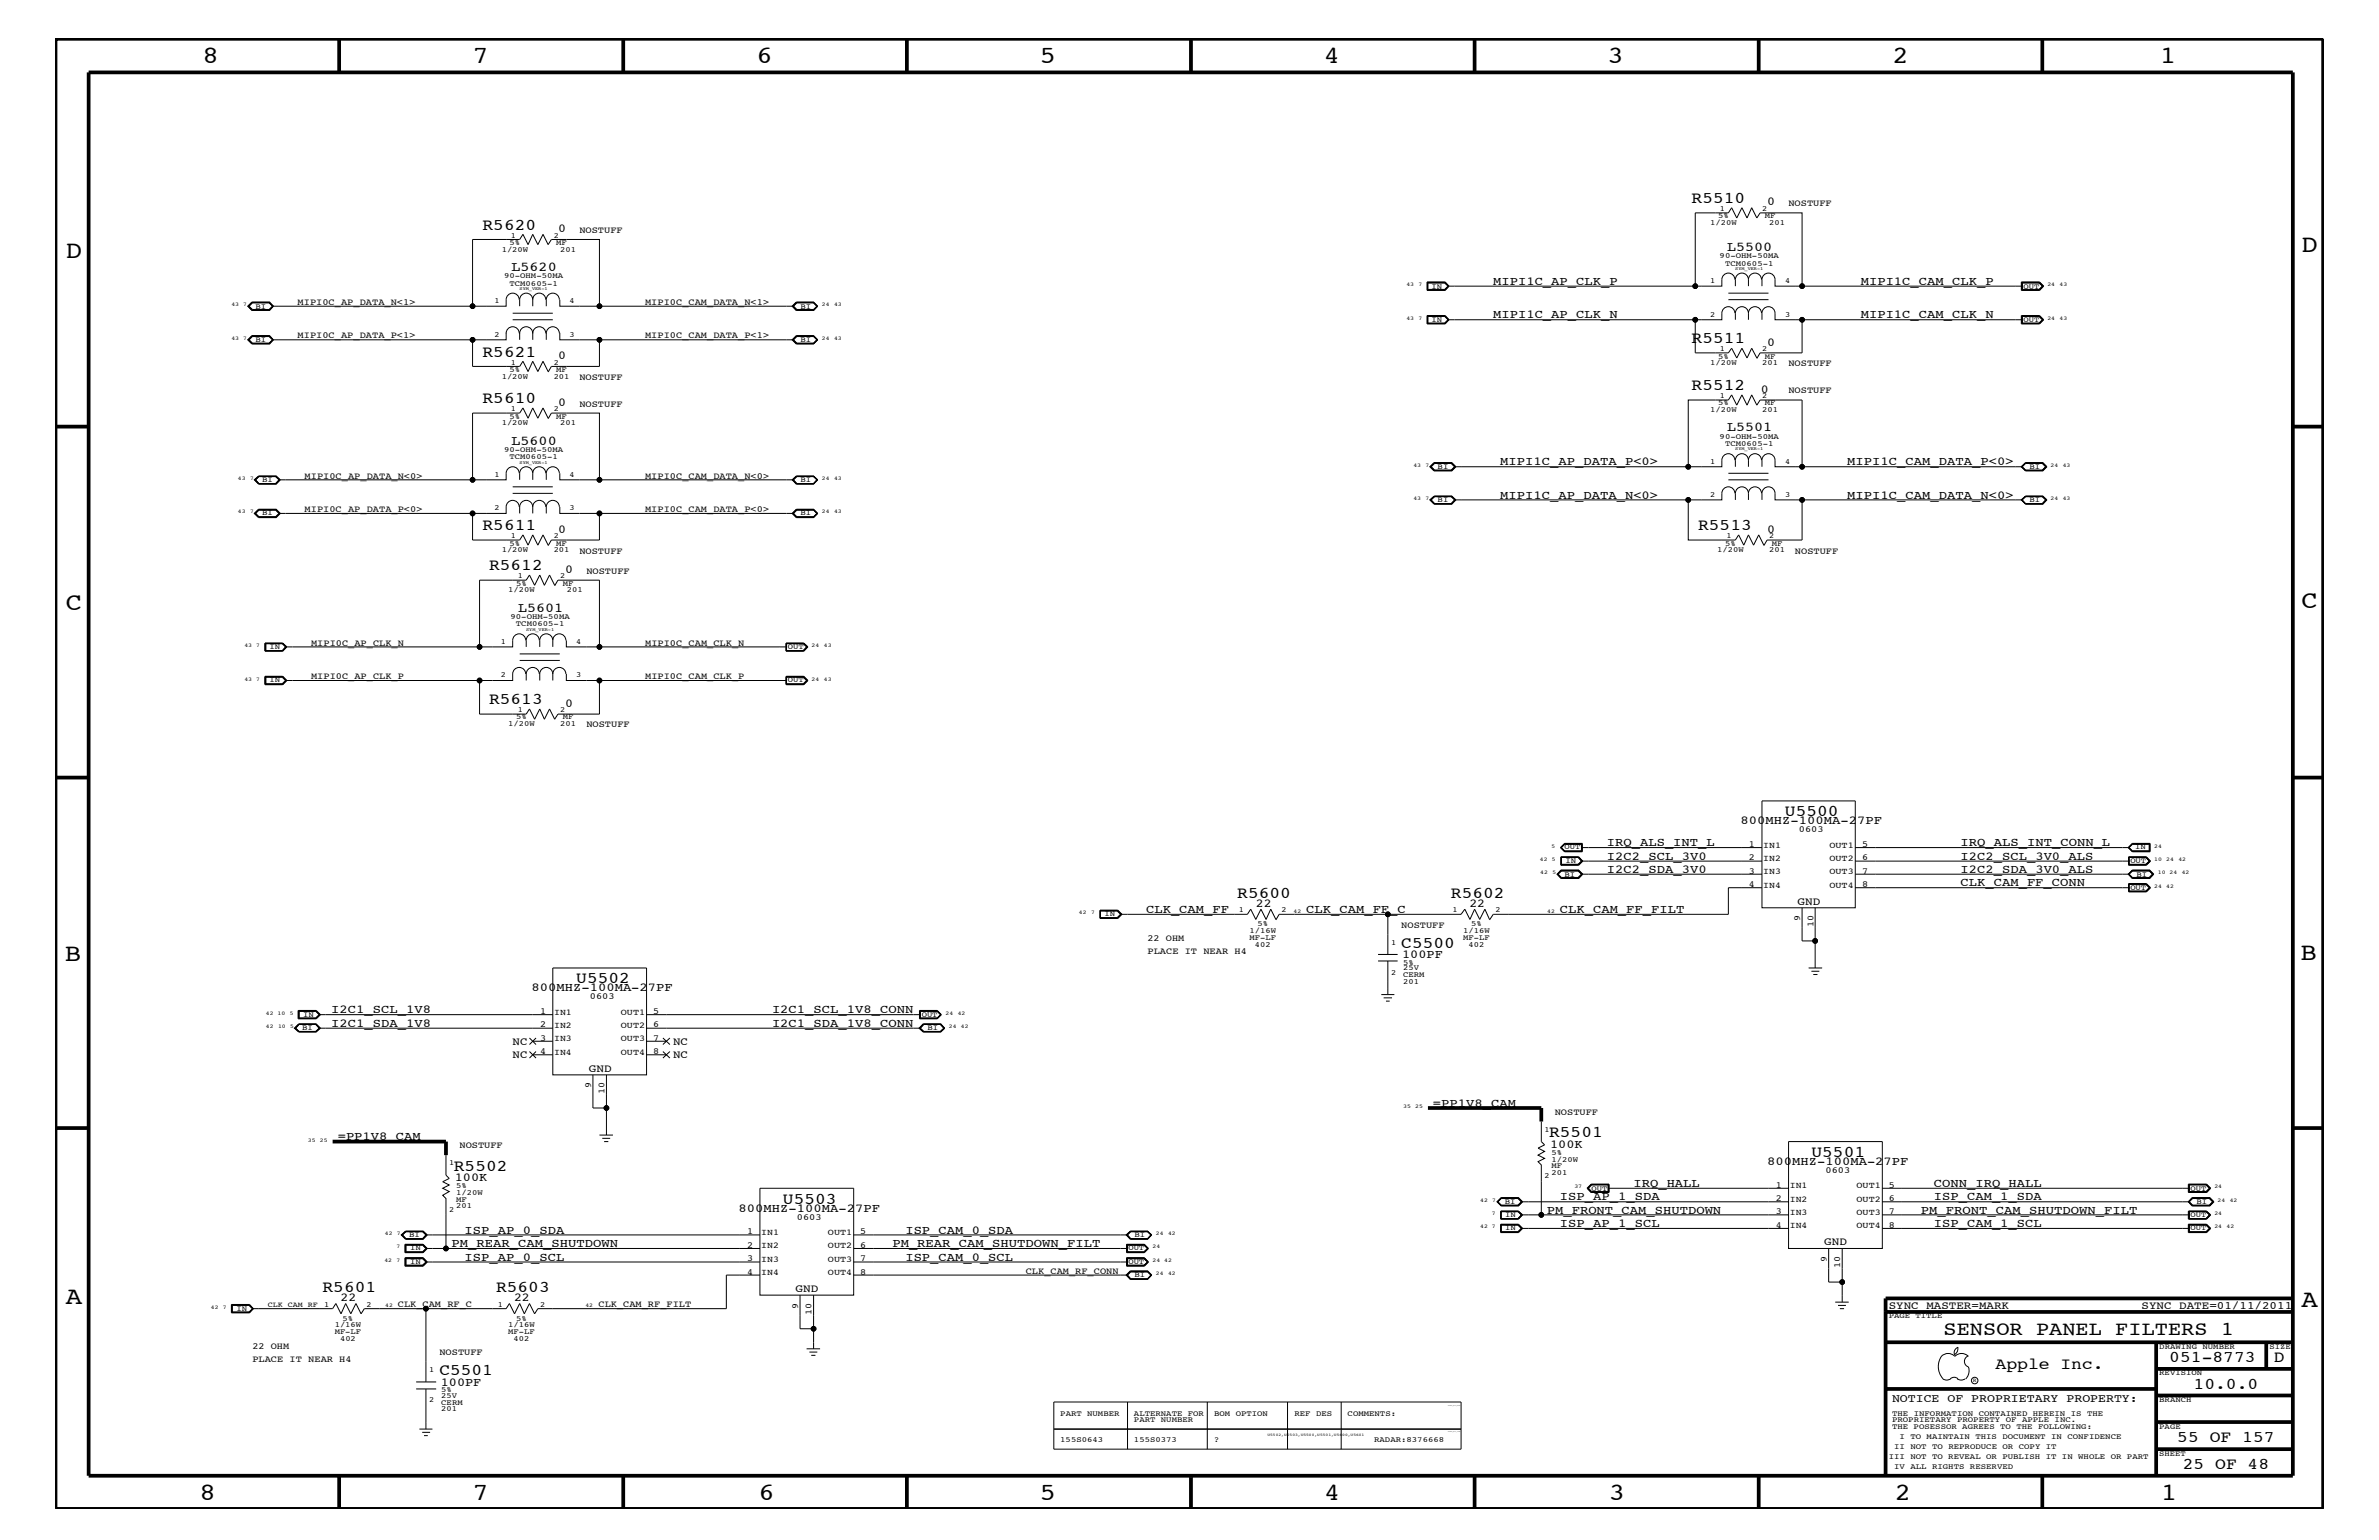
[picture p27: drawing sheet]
<svg xmlns="http://www.w3.org/2000/svg" width="432mm" height="279mm" viewBox="0 0 432 279" stroke-linecap="round" stroke-linejoin="round" font-family="sans-serif">
<defs><g id="words">
<g font-size="4.5">
<text x="36.7" y="11.5">8</text>
<text x="85.8" y="11.5">7</text>
<text x="137.3" y="11.5">6</text>
<text x="188.7" y="11.5">5</text>
<text x="240.3" y="11.5">4</text>
<text x="291.8" y="11.5">3</text>
<text x="343.5" y="11.5">2</text>
<text x="392" y="11.5">1</text>
<text x="11.9" y="46.8">D</text>
<text x="417.7" y="45.7">D</text>
<text x="11.9" y="110.6">C</text>
<text x="417.7" y="110.4">C</text>
<text x="11.8" y="174.3">B</text>
<text x="417.6" y="174.2">B</text>
<text x="11.9" y="236.7">A</text>
<text x="417.7" y="237.1">A</text>
<text x="36.2" y="272.1">8</text>
<text x="85.8" y="272.1">7</text>
<text x="137.7" y="272.1">6</text>
<text x="188.7" y="272.1">5</text>
<text x="240.4" y="272.1">4</text>
<text x="292" y="272.1">3</text>
<text x="343.9" y="272.1">2</text>
<text x="392.2" y="272.1">1</text>
</g>
<text font-size="3.6" x="352.8" y="242.3">SENSOR PANEL FILTERS 1</text>
<g font-size="3">
<text x="87.6" y="41.7">R5620</text>
<text x="307" y="36.8">R5510</text>
<text x="87.6" y="64.7">R5621</text>
<text x="307" y="62.3">R5511</text>
<text x="307" y="70.7">R5512</text>
<text x="87.6" y="73.2">R5610</text>
<text x="87.6" y="96.2">R5611</text>
<text x="308.2" y="96.2">R5513</text>
<text x="88.8" y="103.5">R5612</text>
<text x="88.8" y="127.7">R5613</text>
<text x="324" y="148.1">U5500</text>
<text x="224.6" y="162.8">R5600</text>
<text x="263.4" y="162.8">R5602</text>
<text x="254.3" y="172">C5500</text>
<text x="104.6" y="178.4">U5502</text>
<text x="281.2" y="206.4">R5501</text>
<text x="328.8" y="209.9">U5501</text>
<text x="82.4" y="212.5">R5502</text>
<text x="142.1" y="218.4">U5503</text>
<text x="58.5" y="234.4">R5601</text>
<text x="90" y="234.4">R5603</text>
<text x="79.8" y="249.5">C5501</text>
<text x="362.2" y="248.4">Apple Inc.</text>
<text x="393.7" y="247.1">051-8773</text>
<text x="398.1" y="252">10.0.0</text>
<text x="412.7" y="247.1">D</text>
<text x="395.2" y="261.6">55 OF 157</text>
<text x="396.2" y="266.6">25 OF 48</text>
</g>
<g font-size="2.5">
<text x="313.5" y="45.5">L5500</text>
<text x="92.8" y="49.1">L5620</text>
<text x="92.8" y="80.7">L5600</text>
<text x="313.5" y="78.3">L5501</text>
<text x="94" y="111">L5601</text>
</g>
<g font-size="2.2">
<text x="320.8" y="37.3">0</text>
<text x="101.3" y="42.1">0</text>
<text x="271" y="51.7">MIPI1C_AP_CLK_P</text>
<text x="337.7" y="51.7">MIPI1C_CAM_CLK_P</text>
<text x="271" y="57.8">MIPI1C_AP_CLK_N</text>
<text x="337.7" y="57.8">MIPI1C_CAM_CLK_N</text>
<text x="101.3" y="65.1">0</text>
<text x="320.8" y="62.8">0</text>
<text x="319.6" y="71.2">0</text>
<text x="101.3" y="73.7">0</text>
<text x="272.3" y="84.4">MIPI1C_AP_DATA_P&lt;0&gt;</text>
<text x="335.3" y="84.4">MIPI1C_CAM_DATA_P&lt;0&gt;</text>
<text x="272.3" y="90.5">MIPI1C_AP_DATA_N&lt;0&gt;</text>
<text x="335.3" y="90.5">MIPI1C_CAM_DATA_N&lt;0&gt;</text>
<text x="101.3" y="96.7">0</text>
<text x="320.8" y="96.7">0</text>
<text x="102.6" y="104">0</text>
<text x="102.6" y="128.2">0</text>
<text x="315.9" y="149.5">800MHZ-100MA-27PF</text>
<text x="291.7" y="156">I2C2_SCL_3V0</text>
<text x="291.7" y="153.5">IRQ_ALS_INT_L</text>
<text x="355.9" y="153.5">IRQ_ALS_INT_CONN_L</text>
<text x="355.9" y="156">I2C2_SCL_3V0_ALS</text>
<text x="291.7" y="158.4">I2C2_SDA_3V0</text>
<text x="355.9" y="160.8">CLK_CAM_FF_CONN</text>
<text x="355.9" y="158.4">I2C2_SDA_3V0_ALS</text>
<text x="208" y="165.6">CLK_CAM_FF</text>
<text x="227.9" y="164.5">22</text>
<text x="237.1" y="165.6">CLK_CAM_FF_C</text>
<text x="266.7" y="164.5">22</text>
<text x="283.1" y="165.6">CLK_CAM_FF_FILT</text>
<text x="254.5" y="173.8">100PF</text>
<text x="96.5" y="179.9">800MHZ-100MA-27PF</text>
<text x="60.1" y="183.8">I2C1_SCL_1V8</text>
<text x="140.1" y="183.8">I2C1_SCL_1V8_CONN</text>
<text x="60.1" y="186.3">I2C1_SDA_1V8</text>
<text x="140.1" y="186.3">I2C1_SDA_1V8_CONN</text>
<text x="260.1" y="200.9">=PP1V8_CAM</text>
<text x="61.3" y="206.9">=PP1V8_CAM</text>
<text x="281.3" y="208.2">100K</text>
<text x="82.5" y="214.2">100K</text>
<text x="296.5" y="215.3">IRQ_HALL</text>
<text x="320.8" y="211.4">800MHZ-100MA-27PF</text>
<text x="351" y="215.3">CONN_IRQ_HALL</text>
<text x="134.1" y="219.8">800MHZ-100MA-27PF</text>
<text x="280.8" y="220.2">PM_FRONT_CAM_SHUTDOWN</text>
<text x="283.1" y="217.8">ISP_AP_1_SDA</text>
<text x="348.7" y="220.2">PM_FRONT_CAM_SHUTDOWN_FILT</text>
<text x="351" y="217.8">ISP_CAM_1_SDA</text>
<text x="82" y="226.3">PM_REAR_CAM_SHUTDOWN</text>
<text x="84.3" y="223.9">ISP_AP_0_SDA</text>
<text x="162" y="226.3">PM_REAR_CAM_SHUTDOWN_FILT</text>
<text x="164.3" y="223.9">ISP_CAM_0_SDA</text>
<text x="283.1" y="222.6">ISP_AP_1_SCL</text>
<text x="351" y="222.6">ISP_CAM_1_SCL</text>
<text x="84.3" y="228.7">ISP_AP_0_SCL</text>
<text x="164.3" y="228.7">ISP_CAM_0_SCL</text>
<text x="61.8" y="236.1">22</text>
<text x="93.3" y="236.1">22</text>
<text x="80" y="251.4">100PF</text>
</g>
<text font-size="2.1" x="343.4" y="254.4">NOTICE OF PROPRIETARY PROPERTY:</text>
<g font-size="2">
<text x="326.3" y="164.1">GND</text>
<text x="93" y="189.5">NC</text>
<text x="93" y="192">NC</text>
<text x="122.2" y="189.5">NC</text>
<text x="122.2" y="192">NC</text>
<text x="106.9" y="194.4">GND</text>
<text x="331.1" y="225.9">GND</text>
<text x="144.4" y="234.4">GND</text>
<text x="342.8" y="237.4">SYNC_MASTER=MARK</text>
<text x="388.7" y="237.4">SYNC_DATE=01/11/2011</text>
</g>
<g font-size="1.7">
<text x="324.6" y="37.4">NOSTUFF</text>
<text x="105.2" y="42.3">NOSTUFF</text>
<text x="54" y="55.3">MIPI0C_AP_DATA_N&lt;1&gt;</text>
<text x="117.1" y="55.3">MIPI0C_CAM_DATA_N&lt;1&gt;</text>
<text x="54" y="61.4">MIPI0C_AP_DATA_P&lt;1&gt;</text>
<text x="117.1" y="61.4">MIPI0C_CAM_DATA_P&lt;1&gt;</text>
<text x="105.2" y="68.9">NOSTUFF</text>
<text x="324.6" y="66.5">NOSTUFF</text>
<text x="324.6" y="71.3">NOSTUFF</text>
<text x="105.2" y="73.8">NOSTUFF</text>
<text x="55.3" y="86.9">MIPI0C_AP_DATA_N&lt;0&gt;</text>
<text x="117.1" y="86.9">MIPI0C_CAM_DATA_N&lt;0&gt;</text>
<text x="55.3" y="92.9">MIPI0C_AP_DATA_P&lt;0&gt;</text>
<text x="117.1" y="92.9">MIPI0C_CAM_DATA_P&lt;0&gt;</text>
<text x="105.2" y="100.4">NOSTUFF</text>
<text x="325.8" y="100.4">NOSTUFF</text>
<text x="106.4" y="104.1">NOSTUFF</text>
<text x="56.5" y="117.2">MIPI0C_AP_CLK_N</text>
<text x="117.1" y="117.2">MIPI0C_CAM_CLK_N</text>
<text x="56.5" y="123.2">MIPI0C_AP_CLK_P</text>
<text x="117.1" y="123.2">MIPI0C_CAM_CLK_P</text>
<text x="106.4" y="131.9">NOSTUFF</text>
<text x="317.4" y="153.7">1</text>
<text x="326.5" y="151">0603</text>
<text x="338" y="153.7">5</text>
<text x="317.4" y="156.1">2</text>
<text x="317.4" y="158.5">3</text>
<text x="317.4" y="160.9">4</text>
<text x="338" y="156.1">6</text>
<text x="338" y="158.5">7</text>
<text x="338" y="160.9">8</text>
<text x="326.7" y="167.2" transform="rotate(-90 326.7 167.2)">9</text>
<text x="208.3" y="170.7">22 OHM</text>
<text x="208.3" y="173.2">PLACE IT NEAR H4</text>
<text x="254.3" y="168.3">NOSTUFF</text>
<text x="329.2" y="168.3" transform="rotate(-90 329.2 168.3)">10</text>
<text x="98" y="184">1</text>
<text x="107.1" y="181.3">0603</text>
<text x="118.5" y="184">5</text>
<text x="98" y="186.4">2</text>
<text x="98" y="188.8">3</text>
<text x="98" y="191.2">4</text>
<text x="118.5" y="186.4">6</text>
<text x="118.5" y="188.8">7</text>
<text x="118.5" y="191.2">8</text>
<text x="107.3" y="197.5" transform="rotate(-90 107.3 197.5)">9</text>
<text x="109.7" y="198.6" transform="rotate(-90 109.7 198.6)">10</text>
<text x="282.2" y="202.3">NOSTUFF</text>
<text x="83.4" y="208.3">NOSTUFF</text>
<text x="322.3" y="215.5">1</text>
<text x="331.3" y="212.8">0603</text>
<text x="342.8" y="215.5">5</text>
<text x="144.7" y="221.3">0603</text>
<text x="322.3" y="217.9">2</text>
<text x="322.3" y="220.3">3</text>
<text x="342.8" y="217.9">6</text>
<text x="342.8" y="220.3">7</text>
<text x="135.6" y="224">1</text>
<text x="135.6" y="226.4">2</text>
<text x="156.1" y="224">5</text>
<text x="156.1" y="226.4">6</text>
<text x="322.3" y="222.8">4</text>
<text x="342.8" y="222.8">8</text>
<text x="135.6" y="228.8">3</text>
<text x="135.6" y="231.3">4</text>
<text x="156.1" y="228.8">7</text>
<text x="156.1" y="231.3">8</text>
<text x="186.2" y="231.1">CLK_CAM_RF_CONN</text>
<text x="331.6" y="229" transform="rotate(-90 331.6 229)">9</text>
<text x="334" y="230.1" transform="rotate(-90 334 230.1)">10</text>
<text x="72.2" y="237.2">CLK_CAM_RF_C</text>
<text x="108.6" y="237.2">CLK_CAM_RF_FILT</text>
<text x="144.9" y="237.4" transform="rotate(-90 144.9 237.4)">9</text>
<text x="147.3" y="238.5" transform="rotate(-90 147.3 238.5)">10</text>
<text x="45.8" y="244.7">22 OHM</text>
<text x="79.8" y="245.9">NOSTUFF</text>
<text x="45.8" y="247.1">PLACE IT NEAR H4</text>
</g>
<g font-size="1.6">
<text x="320" y="153.8">IN1</text>
<text x="332.1" y="153.8">OUT1</text>
<text x="320" y="156.2">IN2</text>
<text x="320" y="161.1">IN4</text>
<text x="320" y="158.6">IN3</text>
<text x="332.1" y="156.2">OUT2</text>
<text x="332.1" y="158.6">OUT3</text>
<text x="332.1" y="161.1">OUT4</text>
<text x="100.6" y="184.1">IN1</text>
<text x="112.7" y="184.1">OUT1</text>
<text x="100.6" y="186.5">IN2</text>
<text x="100.6" y="191.4">IN4</text>
<text x="100.6" y="188.9">IN3</text>
<text x="112.7" y="186.5">OUT2</text>
<text x="112.7" y="188.9">OUT3</text>
<text x="112.7" y="191.4">OUT4</text>
<text x="324.9" y="215.6">IN1</text>
<text x="337" y="215.6">OUT1</text>
<text x="324.9" y="218">IN2</text>
<text x="324.9" y="220.4">IN3</text>
<text x="337" y="218">OUT2</text>
<text x="337" y="220.4">OUT3</text>
<text x="138.2" y="224.1">IN1</text>
<text x="138.2" y="226.5">IN2</text>
<text x="150.3" y="224.1">OUT1</text>
<text x="150.3" y="226.5">OUT2</text>
<text x="324.9" y="222.9">IN4</text>
<text x="337" y="222.9">OUT4</text>
<text x="138.2" y="231.3">IN4</text>
<text x="138.2" y="229">IN3</text>
<text x="150.3" y="229">OUT3</text>
<text x="150.3" y="231.3">OUT4</text>
</g>
<g font-size="1.4">
<text x="310.4" y="40.8">1/20W</text>
<text x="311.9" y="39.6">5%</text>
<text x="312.2" y="38.2">1</text>
<text x="319.9" y="38.2">2</text>
<text x="320.3" y="39.6">MF</text>
<text x="321.1" y="40.8">201</text>
<text x="91.1" y="45.7">1/20W</text>
<text x="92.5" y="44.4">5%</text>
<text x="92.7" y="43.1">1</text>
<text x="100.5" y="43.1">2</text>
<text x="101" y="44.4">MF</text>
<text x="101.7" y="45.7">201</text>
<text x="312.1" y="46.8">90-OHM-50MA</text>
<text x="91.5" y="50.5">90-OHM-50MA</text>
<text x="92.5" y="51.8">TCM0605-1</text>
<text x="259.8" y="52.4">IN</text>
<text x="310.4" y="51.3">1</text>
<text x="313.1" y="48.2">TCM0605-1</text>
<text x="324" y="51.3">4</text>
<text x="367.3" y="52.4">OUT</text>
<text x="46.4" y="56">BI</text>
<text x="89.7" y="55">1</text>
<text x="103.4" y="55">4</text>
<text x="145.3" y="56">BI</text>
<text x="259.8" y="58.4">IN</text>
<text x="310.4" y="57.4">2</text>
<text x="324" y="57.4">3</text>
<text x="367.3" y="58.4">OUT</text>
<text x="46.4" y="62">BI</text>
<text x="89.7" y="61.1">2</text>
<text x="103.4" y="61.1">3</text>
<text x="145.3" y="62">BI</text>
<text x="311.9" y="65.1">5%</text>
<text x="312.2" y="63.7">1</text>
<text x="319.9" y="63.7">2</text>
<text x="320.3" y="65.1">MF</text>
<text x="91.1" y="68.7">1/20W</text>
<text x="92.5" y="67.5">5%</text>
<text x="92.7" y="66.2">1</text>
<text x="100.5" y="68.7">201</text>
<text x="100.5" y="66.2">2</text>
<text x="101" y="67.5">MF</text>
<text x="310.4" y="66.2">1/20W</text>
<text x="319.9" y="66.2">201</text>
<text x="91.1" y="77.2">1/20W</text>
<text x="92.5" y="76">5%</text>
<text x="92.7" y="74.6">1</text>
<text x="100.5" y="74.6">2</text>
<text x="101" y="76">MF</text>
<text x="101.7" y="77.2">201</text>
<text x="310.4" y="74.7">1/20W</text>
<text x="311.9" y="73.5">5%</text>
<text x="312.2" y="72.2">1</text>
<text x="319.9" y="74.7">201</text>
<text x="319.9" y="72.2">2</text>
<text x="320.3" y="73.5">MF</text>
<text x="91.5" y="82">90-OHM-50MA</text>
<text x="92.5" y="83.3">TCM0605-1</text>
<text x="312.1" y="79.6">90-OHM-50MA</text>
<text x="313.1" y="80.9">TCM0605-1</text>
<text x="47.6" y="87.5">BI</text>
<text x="89.7" y="86.5">1</text>
<text x="103.4" y="86.5">4</text>
<text x="145.3" y="87.5">BI</text>
<text x="260.9" y="85">BI</text>
<text x="310.4" y="84.1">1</text>
<text x="324" y="84.1">4</text>
<text x="368.4" y="85">BI</text>
<text x="47.6" y="93.5">BI</text>
<text x="89.7" y="92.6">2</text>
<text x="103.4" y="92.6">3</text>
<text x="145.3" y="93.5">BI</text>
<text x="260.9" y="91.1">BI</text>
<text x="310.4" y="90.1">2</text>
<text x="324" y="90.1">3</text>
<text x="368.4" y="91.1">BI</text>
<text x="91.1" y="100.2">1/20W</text>
<text x="92.5" y="99">5%</text>
<text x="92.7" y="97.6">1</text>
<text x="100.5" y="100.2">201</text>
<text x="100.5" y="97.6">2</text>
<text x="101" y="99">MF</text>
<text x="311.7" y="100.2">1/20W</text>
<text x="313.1" y="99">5%</text>
<text x="313.4" y="97.6">1</text>
<text x="321.1" y="97.6">2</text>
<text x="321.1" y="100.2">201</text>
<text x="321.6" y="99">MF</text>
<text x="92.2" y="107.5">1/20W</text>
<text x="93.7" y="106.3">5%</text>
<text x="94" y="104.9">1</text>
<text x="101.7" y="104.9">2</text>
<text x="102.2" y="106.3">MF</text>
<text x="102.9" y="107.5">201</text>
<text x="92.7" y="112.3">90-OHM-50MA</text>
<text x="93.6" y="113.7">TCM0605-1</text>
<text x="48.9" y="117.8">IN</text>
<text x="90.9" y="116.8">1</text>
<text x="104.6" y="116.8">4</text>
<text x="143" y="117.8">OUT</text>
<text x="48.9" y="123.8">IN</text>
<text x="90.9" y="122.9">2</text>
<text x="104.6" y="122.9">3</text>
<text x="143" y="123.8">OUT</text>
<text x="92.2" y="131.7">1/20W</text>
<text x="93.7" y="130.5">5%</text>
<text x="94" y="129.1">1</text>
<text x="101.7" y="131.7">201</text>
<text x="101.7" y="129.1">2</text>
<text x="102.2" y="130.5">MF</text>
<text x="284" y="154.1">OUT</text>
<text x="387.5" y="154.1">IN</text>
<text x="284" y="159">BI</text>
<text x="284.1" y="156.6">IN</text>
<text x="386.7" y="161.4">OUT</text>
<text x="386.7" y="156.6">OUT</text>
<text x="387.8" y="159">BI</text>
<text x="200.5" y="166.2">IN</text>
<text x="224.9" y="165.6">1</text>
<text x="232.6" y="165.6">2</text>
<text x="263.7" y="165.6">1</text>
<text x="271.4" y="165.6">2</text>
<text x="226.8" y="170.5">MF-LF</text>
<text x="226.8" y="169.3">1/16W</text>
<text x="227.8" y="171.7">402</text>
<text x="228.2" y="168.1">5%</text>
<text x="252.5" y="171.4">1</text>
<text x="265.6" y="169.3">1/16W</text>
<text x="265.6" y="170.5">MF-LF</text>
<text x="266.5" y="171.7">402</text>
<text x="267" y="168.1">5%</text>
<text x="252.5" y="176.8">2</text>
<text x="254.7" y="176.1">25V</text>
<text x="254.7" y="177.3">CERM</text>
<text x="254.7" y="175">5%</text>
<text x="254.7" y="178.5">201</text>
<text x="55" y="184.4">IN</text>
<text x="167.3" y="184.4">OUT</text>
<text x="54.9" y="186.9">BI</text>
<text x="168.3" y="186.9">BI</text>
<text x="280.3" y="205.3">1</text>
<text x="281.6" y="209.6">5%</text>
<text x="81.5" y="211.4">1</text>
<text x="82.8" y="215.6">5%</text>
<text x="280.3" y="213.8">2</text>
<text x="281.6" y="210.8">1/20W</text>
<text x="281.6" y="211.9">MF</text>
<text x="281.6" y="213.2">201</text>
<text x="81.5" y="219.8">2</text>
<text x="82.8" y="216.9">1/20W</text>
<text x="82.8" y="218">MF</text>
<text x="82.8" y="219.2">201</text>
<text x="273.1" y="218.4">BI</text>
<text x="273.2" y="220.8">IN</text>
<text x="288.9" y="216">OUT</text>
<text x="397.6" y="216">OUT</text>
<text x="397.6" y="220.8">OUT</text>
<text x="398.7" y="218.4">BI</text>
<text x="74.3" y="224.5">BI</text>
<text x="74.4" y="226.9">IN</text>
<text x="204.8" y="226.9">OUT</text>
<text x="205.9" y="224.5">BI</text>
<text x="273.2" y="223.2">IN</text>
<text x="397.6" y="223.2">OUT</text>
<text x="74.4" y="229.3">IN</text>
<text x="204.8" y="229.3">OUT</text>
<text x="205.9" y="231.8">BI</text>
<text x="42.9" y="237.8">IN</text>
<text x="48.6" y="237.2">CLK_CAM_RF</text>
<text x="58.8" y="237.1">1</text>
<text x="62.2" y="239.6">5%</text>
<text x="66.5" y="237.1">2</text>
<text x="90.3" y="237.1">1</text>
<text x="93.7" y="239.6">5%</text>
<text x="98" y="237.1">2</text>
<text x="342.8" y="239.2">PAGE TITLE</text>
<text x="60.7" y="242">MF-LF</text>
<text x="60.7" y="240.8">1/16W</text>
<text x="61.7" y="243.3">402</text>
<text x="92.2" y="240.8">1/16W</text>
<text x="92.2" y="242">MF-LF</text>
<text x="93.2" y="243.3">402</text>
<text x="391.9" y="244.7">DRAWING NUMBER</text>
<text x="411.9" y="244.7">SIZE</text>
<text x="77.9" y="248.9">1</text>
<text x="391.9" y="249.5">REVISION</text>
<text x="77.9" y="254.4">2</text>
<text x="80.1" y="253.7">25V</text>
<text x="80.1" y="256.1">201</text>
<text x="80.1" y="252.6">5%</text>
<text x="80.1" y="254.9">CERM</text>
<text x="192.4" y="256.8">PART NUMBER</text>
<text x="205.8" y="256.8">ALTERNATE FOR</text>
<text x="220.4" y="256.8">BOM OPTION</text>
<text x="235" y="256.8">REF DES</text>
<text x="244.6" y="256.8">COMMENTS:</text>
<text x="343.4" y="256.8">THE INFORMATION CONTAINED HEREIN IS THE</text>
<text x="391.9" y="254.4">BRANCH</text>
<text x="192.4" y="261.6">155S0643</text>
<text x="205.8" y="258">PART NUMBER</text>
<text x="205.8" y="261.6">155S0373</text>
<text x="220.4" y="261.6">?</text>
<text x="249.4" y="261.6">RADAR:8376668</text>
<text x="343.4" y="258">PROPRIETARY PROPERTY OF APPLE INC.</text>
<text x="343.4" y="259.3">THE POSESSOR AGREES TO THE FOLLOWING:</text>
<text x="343.8" y="262.9">II NOT TO REPRODUCE OR COPY IT</text>
<text x="344.8" y="261.1">I TO MAINTAIN THIS DOCUMENT IN CONFIDENCE</text>
<text x="391.9" y="259.3">PAGE</text>
<text x="342.8" y="264.7">III NOT TO REVEAL OR PUBLISH IT IN WHOLE OR PART</text>
<text x="343.8" y="266.6">IV ALL RIGHTS RESERVED</text>
<text x="391.9" y="264.1">SHEET</text>
</g>
<g font-size="1">
<text x="255.3" y="51.9">43</text>
<text x="257.5" y="51.9">7</text>
<text x="371.6" y="51.9">24</text>
<text x="373.8" y="51.9">43</text>
<text x="42" y="55.6">43 7</text>
<text x="149.2" y="55.6">24</text>
<text x="151.4" y="55.6">43</text>
<text x="255.3" y="58">43</text>
<text x="257.5" y="58">7</text>
<text x="371.6" y="58">24</text>
<text x="373.8" y="58">43</text>
<text x="42" y="61.7">43 7</text>
<text x="149.2" y="61.7">24</text>
<text x="151.4" y="61.7">43</text>
<text x="43.2" y="87.1">43</text>
<text x="45.4" y="87.1">7</text>
<text x="149.2" y="87.1">24</text>
<text x="151.4" y="87.1">43</text>
<text x="256.5" y="84.7">43</text>
<text x="258.7" y="84.7">7</text>
<text x="372.2" y="84.7">24</text>
<text x="374.4" y="84.7">43</text>
<text x="43.2" y="93.2">43</text>
<text x="45.4" y="93.2">7</text>
<text x="149.2" y="93.2">24</text>
<text x="151.4" y="93.2">43</text>
<text x="256.5" y="90.7">43</text>
<text x="258.7" y="90.7">7</text>
<text x="372.2" y="90.7">24</text>
<text x="374.4" y="90.7">43</text>
<text x="44.4" y="117.4">43 7</text>
<text x="147.3" y="117.4">24</text>
<text x="149.5" y="117.4">43</text>
<text x="44.4" y="123.5">43 7</text>
<text x="147.3" y="123.5">24</text>
<text x="149.5" y="123.5">43</text>
<text x="281.6" y="153.8">5</text>
<text x="391" y="153.8">24</text>
<text x="279.5" y="156.2">42</text>
<text x="279.6" y="158.6">42</text>
<text x="281.7" y="156.2">5</text>
<text x="281.8" y="158.6">5</text>
<text x="391" y="161.1">24</text>
<text x="391" y="156.2">10</text>
<text x="391.7" y="158.6">10 24</text>
<text x="393.2" y="161.1">42</text>
<text x="393.2" y="156.2">24</text>
<text x="395.4" y="156.2">42</text>
<text x="396" y="158.6">42</text>
<text x="195.8" y="165.9">42</text>
<text x="198" y="165.9">7</text>
<text x="234.8" y="165.6">42</text>
<text x="280.8" y="165.6">42</text>
<text x="48.3" y="184.1">42 10</text>
<text x="52.6" y="184.1">5</text>
<text x="171.6" y="184.1">24</text>
<text x="173.8" y="184.1">42</text>
<text x="48.3" y="186.5">42</text>
<text x="50.5" y="186.5">10</text>
<text x="52.7" y="186.5">5</text>
<text x="172.2" y="186.5">24</text>
<text x="174.4" y="186.5">42</text>
<text x="254.7" y="201">35</text>
<text x="256.9" y="201">25</text>
<text x="55.9" y="207.1">35</text>
<text x="58.1" y="207.1">25</text>
<text x="285.8" y="215.6">37</text>
<text x="401.9" y="215.6">24</text>
<text x="268.6" y="218">42</text>
<text x="270.8" y="220.4">7</text>
<text x="270.8" y="218">7</text>
<text x="401.9" y="220.4">24</text>
<text x="402.5" y="218">24</text>
<text x="404.7" y="218">42</text>
<text x="69.8" y="224.1">42</text>
<text x="72" y="226.5">7</text>
<text x="72.1" y="224.1">7</text>
<text x="209.2" y="226.5">24</text>
<text x="209.8" y="224.1">24</text>
<text x="212" y="224.1">42</text>
<text x="268.6" y="222.9">42 7</text>
<text x="401.9" y="222.9">24</text>
<text x="404.1" y="222.9">42</text>
<text x="69.8" y="229">42</text>
<text x="72" y="229">7</text>
<text x="209.2" y="229">24 42</text>
<text x="209.8" y="231.3">24</text>
<text x="212" y="231.3">42</text>
<text x="38.3" y="237.4">42</text>
<text x="40.5" y="237.4">7</text>
<text x="69.9" y="237.2">42</text>
<text x="106.3" y="237.2">42</text>
<text x="358.1" y="250.7">R</text>
</g>
<g font-size=".8">
<text x="94.3" y="52.7">SYM_VER-1</text>
<text x="315" y="49">SYM_VER-1</text>
<text x="315" y="81.7">SYM_VER-1</text>
<text x="94.3" y="84.2">SYM_VER-1</text>
<text x="95.5" y="114.5">SYM_VER-1</text>
</g>
<text font-size=".7" x="230" y="260.5">U5502,U5503,U5500,U5501,U5600,U5601</text>
</g></defs>
<g fill="none" stroke="#000" stroke-width=".18">
<path d="M45.1 55.6l.7-.7h3.1l.6 .7-.6 .6h-3.1zM49.6 55.6l-.7 .7h-3.2M49.6 55.6l-.7-.7h-3.2l-.7 .7 .7 .7M49.6 55.6l-.7-.8h-3.2l-.7 .8 .7 .7M93.1 58h7.2M93.1 56.8h7.2M94.2 54.4a1.19 1.19 0 0 0-1.1-1.2 1.19 1.19 0 0 0-1.2 1.2v1.2h-42.5l-.5-.6h-3.1l-.6 .6 .6 .5h3.1l.5-.5M96.7 54.4a1.19 1.19 0 0 1 1.2-1.2 1.19 1.19 0 0 1 1.2 1.2M96.7 54.4a1.19 1.19 0 0 0-1.2-1.2 1.19 1.19 0 0 0-1.2 1.2v1.2M96.7 54.4v1.2M100.1 43.4h8.7v12.2h35.2M100.1 43.4l-.6 1-.9-1.9-1 1.9-.9-1.9-.9 1.9-.9-1.9-.6 .9h-8.5v12.2"/>
<path d="M101.5 54.4a1.19 1.19 0 0 0-1.2-1.2 1.19 1.19 0 0 0-1.1 1.2v1.2M101.6 54.4v1.2h7.2M143.8 55.6l.7-.8h3.2l.7 .8-.7 .7h-3.2zM143.9 55.6l.7-.7h3.1l.6 .7-.6 .6h-3.1zM144 55.6l.6-.6h3.1l.6 .6-.6 .5h-3.1zM148.3 55.6l-.6 .7h-3.2M148.3 55.6l-.6-.7h-3.2l-.6 .7 .6 .7M259 51.2h3.3l.7 .7-.7 .8h-3.3zM259 57.2h3.3l.7 .8-.7 .8h-3.3zM259.1 51.3h3.1M259.2 51.3v1.2h3l.6-.6M259.2 57.4h3l.6 .6-.6 .6h-3z"/>
<path d="M262.2 51.3l.6 .6M262.2 57.3h-3.1v1.4h3.1M262.2 51.3l.7 .6-.7 .7h-3.1M262.2 57.3l.7 .7-.7 .7M262.2 57.3l.8 .7M263 51.9l-.8 .8M263 58l-.8 .7M263 51.9l-.8-.7h-3.1v1.5M307.7 51.9v-13.3h6l.6-.9 .9 1.9 1-1.9 .9 1.9 .8-1.9 1 1.9 .6-1h7.6v13.3h40M307.7 58v6h6l.6-.8 .9 1.8 1-1.8 .9 1.8 .8-1.8 1 1.8M313.7 53.2h7.3M313.7 54.4h7.3"/>
<path d="M314.9 50.7a1.19 1.19 0 0 0-1.2-1.2 1.19 1.19 0 0 0-1.2 1.2v1.2h-49.7M314.9 56.8a1.19 1.19 0 0 0-1.2-1.2 1.19 1.19 0 0 0-1.2 1.2v1.2h-49.7M317.3 56.8a1.19 1.19 0 0 1 1.2-1.2 1.19 1.19 0 0 1 1.2 1.2M317.3 50.7a1.19 1.19 0 0 1 1.2-1.2 1.19 1.19 0 0 1 1.2 1.2M317.4 56.8a1.19 1.19 0 0 0-1.2-1.2 1.19 1.19 0 0 0-1.2 1.2v1.2M317.4 50.7a1.19 1.19 0 0 0-1.2-1.2 1.19 1.19 0 0 0-1.2 1.2v1.2M317.4 50.7v1.2M317.4 56.8v1.2M319.8 51.9v-1.2a1.19 1.19 0 0 1 1.2-1.2 1.19 1.19 0 0 1 1.2 1.2v1.2h4.9M327.1 58v6h-7.6l-.6 1M366.9 51.2h3.3l.7 .7-.7 .8h-3.3zM366.9 57.2h3.3l.7 .8-.7 .8h-3.3z"/>
<path d="M367 57.3h3.2l.7 .7-.7 .7h-3.2zM367.1 57.4h3l.6 .6-.6 .6h-3M367.1 51.3h3l.7 .6-.7 .7h-3zM367.1 57.3v1.4M367.1 58h-44.9v-1.2a1.19 1.19 0 0 0-1.2-1.2 1.19 1.19 0 0 0-1.2 1.2v1.2M370.1 57.3l.7 .7-.7 .7M370.1 51.3l.6 .6-.6 .6h-3M370.2 52.7l.7-.8-.7-.7h-3.2v1.5M45 61.7l.7-.8h3.2l.7 .8-.7 .7h-3.2zM45 61.7l.7-.7h3.2l.7 .7-.7 .6h-3.2zM45.1 61.7l.7-.7h3.1l.6 .7-.6 .6h-3.1zM85.8 61.7v4.8h8.5l.6-1 .9 1.9 .9-1.9 .9 1.9 1-1.9 .9 1.9"/>
<path d="M91.9 60.5a1.19 1.19 0 0 1 1.2-1.2 1.19 1.19 0 0 1 1.1 1.2M91.9 60.4v1.3h-42.5l-.5-.6h-3.1l-.6 .6 .6 .5h3.1l.5-.5M94.3 60.4v1.3M94.3 60.5a1.19 1.19 0 0 1 1.2-1.2 1.19 1.19 0 0 1 1.2 1.2 1.19 1.19 0 0 1 1.2-1.2 1.19 1.19 0 0 1 1.2 1.2M96.7 60.4v1.3M99.2 60.4v1.3M99.2 60.5a1.19 1.19 0 0 1 1.1-1.2 1.19 1.19 0 0 1 1.2 1.2M99.5 76l.6-1.1h8.7v12.2h35.2M99.5 75.9l-.9-1.9-1 1.9-.9-1.9-.9 1.9-.9-1.9-.6 .9h-8.5v12.2h-35.2l-.6-.6h-3M101.6 60.4v1.3h42.4M108.8 61.7v4.8h-8.7l-.6 1M143.8 61.7l.7-.8h3.2l.7 .8-.7 .7h-3.2z"/>
<path d="M143.9 61.7l.6-.7h3.2l.6 .7-.6 .6h-3.2zM143.9 61.7l.7-.7h3.1l.6 .7-.6 .6h-3.1zM144 61.7l.6-.6h3.1l.6 .6-.6 .5h-3.1zM46.1 93.2l.8-.8h3.2l.8 .8-.8 .7h-3.2zM46.1 87.1l.8-.7h3.2l.8 .7-.8 .7h-3.2zM46.2 87.1l.8-.7h3.1l.7 .7-.7 .7h-3.1zM47 92.5l-.8 .7 .8 .6M47 92.5l-.7 .7 .7 .6M47 86.5l-.7 .6 .7 .6M47 86.5l-.6 .6 .6 .6M47 92.5h3.1l.7 .7-.7 .6h-3.1M47 92.5h3l.7 .7-.7 .6h-3"/>
<path d="M47 86.5h3l.7 .6-.7 .6h-3M50.6 93.2l-.6 .5h-3l-.6-.5 .6-.6h3l.6 .6h35.2v4.8h8.5l.6-1 .9 1.9 .9-1.9 .9 1.9 1-1.9 .9 1.9M50.6 87.1l-.6 .6h-3M93.1 89.5h7.2M93.1 88.3h7.2M94.2 85.9a1.19 1.19 0 0 0-1.1-1.2 1.19 1.19 0 0 0-1.2 1.2v1.2h-6.1M94.2 92a1.19 1.19 0 0 0-1.1-1.2 1.19 1.19 0 0 0-1.2 1.2v1.2h-6.1M96.7 92a1.19 1.19 0 0 1 1.2-1.2 1.19 1.19 0 0 1 1.2 1.2M96.7 85.9a1.19 1.19 0 0 1 1.2-1.2 1.19 1.19 0 0 1 1.2 1.2M96.7 92a1.19 1.19 0 0 0-1.2-1.2 1.19 1.19 0 0 0-1.2 1.2v1.2M96.7 85.9a1.19 1.19 0 0 0-1.2-1.2 1.19 1.19 0 0 0-1.2 1.2v1.2M96.7 85.9v1.2"/>
<path d="M96.7 92v1.2M101.5 92a1.19 1.19 0 0 0-1.2-1.2 1.19 1.19 0 0 0-1.1 1.2v1.2M101.5 85.9a1.19 1.19 0 0 0-1.2-1.2 1.19 1.19 0 0 0-1.1 1.2v1.2M101.6 85.9v1.2h7.2M101.6 92v1.2h42.4M108.8 93.2v4.8h-8.7l-.6 1M143.8 93.2l.7-.8h3.2l.7 .8-.7 .7h-3.2zM143.9 93.2l.6-.7h3.2l.6 .7-.6 .6h-3.2zM143.9 93.2l.7-.7h3.1l.6 .7-.6 .6h-3.1zM144 93.2l.6-.6h3.1l.6 .6-.6 .5h-3.1zM144.5 86.4l-.7 .7 .7 .7M144.5 86.4l-.6 .7 .6 .7"/>
<path d="M144.5 86.4h3.2l.7 .7-.7 .7h-3.2M144.5 86.4h3.2l.6 .7M144.6 86.5l-.7 .6 .7 .6M144.6 86.5l-.6 .6 .6 .6M144.6 86.5h3.1l.6 .6-.6 .6h-3.1M144.6 86.5h3.1l.6 .6M148.3 87.1l-.6 .7h-3.2M148.3 87.1l-.6 .6h-3.1M259.5 84.7l.8-.8h3.2l.8 .8-.8 .7h-3.2zM259.5 90.7l.8-.7h3.2l.8 .7-.8 .8h-3.2zM259.6 90.7l.8-.7h3.1l.7 .7-.7 .8h-3.1zM260.4 84l-.8 .7 .8 .7"/>
<path d="M260.4 84l-.7 .7 .7 .7M260.4 90.1l-.7 .6 .7 .7M260.4 90.1l-.6 .6 .6 .7M260.4 90.1h3l.6 .6h42.4M260.4 84h3.1l.7 .7-.7 .7h-3.1M260.4 84h3l.7 .7-.7 .7h-3M260.4 90.1h3l.7 .6-.7 .7h-3M264 84.7l-.6 .6h-3l-.6-.6 .6-.6h3l.6 .6h42.4M264 90.7l-.6 .7h-3M313.7 85.9h7.3M313.7 87.1h7.3M314.9 83.5a1.19 1.19 0 0 0-1.2-1.2 1.19 1.19 0 0 0-1.2 1.2v1.2h-6.1v-12.1h7.3l.6-1 .9 1.9 1-1.9 .9 1.9 .8-1.9 1 1.9 .6-.9h7.6v12.1h40"/>
<path d="M314.9 89.5a1.19 1.19 0 0 0-1.2-1.2 1.19 1.19 0 0 0-1.2 1.2v1.2h-6.1v7.3h8.6l.6-1 .9 1.9 .9-1.9 .9 1.9 .9-1.9 .9 1.9M317.3 89.5a1.19 1.19 0 0 1 1.2-1.2 1.19 1.19 0 0 1 1.2 1.2M317.3 83.5a1.19 1.19 0 0 1 1.2-1.2 1.19 1.19 0 0 1 1.2 1.2M317.4 89.5a1.19 1.19 0 0 0-1.2-1.2 1.19 1.19 0 0 0-1.2 1.2v1.2M317.4 83.5a1.19 1.19 0 0 0-1.2-1.2 1.19 1.19 0 0 0-1.2 1.2v1.2M317.4 83.5v1.2M317.4 89.5v1.2M327.1 84.7h-4.9v-1.2a1.19 1.19 0 0 0-1.2-1.2 1.19 1.19 0 0 0-1.2 1.2v1.2M327.1 90.7v7.3h-6.4l-.6 1M367.1 90.7h-44.9v-1.2a1.19 1.19 0 0 0-1.2-1.2 1.19 1.19 0 0 0-1.2 1.2v1.2M367.6 84h3.2l.7 .7-.7 .7h-3.2M367.6 90h3.2l.7 .7-.7 .8h-3.2"/>
<path d="M367.6 84h3.1l.7 .7-.7 .7h-3.1M367.6 90.1h3.1l.7 .6-.7 .7h-3.1M367.6 84.1h3.1l.6 .6-.6 .6h-3.1l-.5-.6zM367.6 90.1h3.1l.6 .6-.6 .7h-3.1M367.6 83.9h3.2l.7 .8-.7 .7h-3.2l-.7-.7zM367.6 84l-.7 .7 .7 .7M367.6 84l-.6 .7 .6 .7M367.6 90l-.7 .7 .7 .8M367.6 90.1l-.6 .6 .6 .7M367.6 90.1l-.5 .6 .5 .7M48.2 116.8h3.1l.6 .6-.6 .6h-3.1zM48.3 116.8v1.2"/>
<path d="M51.2 116.8l.6 .6M51.3 116.7l.8 .7-.8 .7M51.3 116.7l.7 .7-.7 .7M51.3 116.7h-3.2v1.4h3.2M51.8 117.4l-.6 .6M94.3 118.6h7.3M94.3 119.8h7.3M95.4 116.2a1.19 1.19 0 0 0-1.2-1.2 1.19 1.19 0 0 0-1.1 1.2v1.2h-6.1M97.9 116.2a1.19 1.19 0 0 0-1.2-1.2 1.19 1.19 0 0 0-1.2 1.2v1.2M100.3 116.2a1.19 1.19 0 0 0-1.1-1.2 1.19 1.19 0 0 0-1.2 1.2v1.2M100.3 116.2v1.2M100.3 116.2a1.19 1.19 0 0 1 1.2-1.2 1.19 1.19 0 0 1 1.2 1.2"/>
<path d="M100.7 106.3l.6-1h7.5v12.1M100.7 106.2l-1-1.9-.9 1.9-.8-1.9-1 1.9-.9-1.9-.6 1h-8.5v12.1h-35.2M102.8 116.2v1.2h40M145.8 116.8l.6 .6-.6 .6M145.8 116.8l.7 .6-.7 .6M145.8 116.8h-3v1.2h3M145.9 116.7l.8 .7-.8 .7M145.9 116.7l.7 .7-.7 .7M145.9 116.7h-3.2v1.4h3.2M48.1 122.7h3.2l.8 .8-.8 .7h-3.2zM48.1 124.1h3.2M48.1 122.8h3.2"/>
<path d="M48.2 122.8v1.3M48.3 122.9h2.9l.6 .6-.6 .6h-2.9zM51.3 122.8l.7 .7-.7 .6M51.3 122.8l.6 .7-.6 .6M87 123.5v6.1h8.5l.6-1 .9 1.9 1-1.9 .8 1.9 .9-1.9 1 1.9 .6-.9h7.5v-6.1M95.4 122.3a1.19 1.19 0 0 0-1.2-1.2 1.19 1.19 0 0 0-1.1 1.2v1.2h-41.3M97.9 122.3a1.19 1.19 0 0 0-1.2-1.2 1.19 1.19 0 0 0-1.2 1.2v1.2M100.3 122.3a1.19 1.19 0 0 0-1.1-1.2 1.19 1.19 0 0 0-1.2 1.2v1.2M100.3 122.3v1.2M100.3 122.3a1.19 1.19 0 0 1 1.2-1.2 1.19 1.19 0 0 1 1.2 1.2M102.8 122.3v1.2h40M142.7 122.7h3.2l.8 .8-.8 .7h-3.2z"/>
<path d="M142.7 122.8h3.2l.7 .7-.7 .6h-3.2M142.8 122.9h3l.6 .6-.6 .6h-3M142.8 122.8v1.3M145.8 122.8l.7 .7-.7 .6M282.6 158.6l.8-.7h3.1l.7 .7-.7 .8h-3.1zM282.7 158.6l.7-.6h3l.7 .6-.7 .7h-3zM283.2 153.8l.8-.8h3.2v1.5h-3.2zM283.3 157.8h3.2l.8 .8-.8 .8h-3.2l-.7-.8zM283.3 155.5h3.2l.8 .7-.8 .8h-3.2zM283.4 153.8l.6-.6h3v1.2h-3zM283.4 158l-.6 .6 .6 .6h3l.6-.6M283.4 158h3l.6 .6h32.8"/>
<path d="M284 153.1h3.1v1.4h-3.1l-.7-.7zM286.4 155.6l.7 .6-.7 .6M286.4 155.6l.6 .6M286.4 155.6h-3v1.2h3M286.5 155.5l.7 .7-.7 .7h-3.2M287 156.2h32.8M287 153.8h32.8M287 156.2l-.6 .6M319.8 145.3h16.9v19.4h-16.9zM336.7 156.2h49.7M336.7 153.8h49.7M336.7 158.6h49.7"/>
<path d="M386.3 153.8l.7-.8h3.3v1.5h-3.3zM386.4 158.6l.6-.6h3.2l.6 .6-.6 .7h-3.2zM386.4 153.8l.6-.7h3.2v1.4h-3.2zM386.4 155.5h3.2l.7 .7-.7 .8h-3.2zM386.4 153.8l.6-.6h3.1v1.2h-3.1zM386.4 158.6l.6-.6h3.1l.6 .6-.6 .6h-3.1zM387 157.8h3.2l.7 .8-.7 .8h-3.2l-.7-.8zM387 157.9h3.2l.6 .7-.6 .8h-3.2l-.6-.8zM389.5 155.6l.7 .6-.7 .6M389.5 155.6l.6 .6-.6 .6M389.5 155.6h-3.1v1.2h3.1M389.6 155.5l.7 .7-.7 .7h-3.2"/>
<path d="M100.3 175.6h17.1v19.4h-17.1zM199.7 165.1h3.2l.7 .8-.7 .7h-3.2zM199.7 165.2h3.2l.7 .7-.7 .7h-3.2M199.7 165.3h3.1l.6 .6M199.7 165.2v1.4M202.8 165.2l.7 .7-.7 .7M203.4 165.9h23l.6-.9 .9 1.8 1-1.8 .9 1.8 .8-1.8 1 1.8M203.4 165.9l-.6 .6h-3.1M250.1 173.2h3.6M250.1 174.4h3.6M251.9 165.9v7.3M251.9 174.4v6"/>
<path d="M270.4 166.8l-.9-1.8-.9 1.8-1-1.8-.8 1.8-.9-1.8-.7 .9h-33l-.6 1M319.8 161.1h-6.1v4.8h-42.7l-.6 1M327.1 164.7v6h2.4M328.3 175.6h2.4M328.8 176.2h1.4M329.1 176.8h.8M329.5 164.7v10.9M336.7 161.1h49.7M386.4 160.4h3.2l.7 .7-.7 .6h-3.2M386.4 160.3h3.2l.7 .8-.7 .7h-3.2zM386.4 160.5h3.1l.6 .6-.6 .5h-3.1M386.4 160.4v1.3"/>
<path d="M389.5 160.4l.7 .7-.7 .6M53.4 186.5l.8-.7h3.2l.8 .7-.8 .7h-3.2zM53.5 186.5l.8-.7h3l.8 .7-.8 .7h-3zM54.1 183.3h3.3l.8 .8-.8 .7h-3.3zM54.3 185.9l-.7 .6 .7 .6M54.3 185.9l-.6 .6 .6 .6M54.3 183.4v1.4M54.3 185.9h3l.6 .6h42.4M54.3 185.9h3l.7 .6-.7 .6h-3M54.3 183.5h3l.6 .6M57.3 183.4l.8 .7-.8 .7M57.3 183.4l.7 .7-.7 .7"/>
<path d="M57.3 183.4h-3.1v1.4h3.1M57.9 186.5l-.6 .6h-3M57.9 184.1h42.4M57.9 184.1l-.6 .6h-3M96.1 188.3l1.2 1.2M96.1 190.8l1.2 1.2M96.7 188.9h3.6M96.7 191.4h3.6M97.3 188.3l-1.2 1.2M97.3 190.8l-1.2 1.2M107.6 195v6h2.5M110.1 195v10.9"/>
<path d="M117.4 186.5h49.7M117.4 184.1h49.7M117.4 188.9h3.6M117.4 191.4h3.6M120.3 188.3l1.3 1.2M120.3 190.8l1.3 1.2M121.6 188.3l-1.3 1.2M121.6 190.8l-1.3 1.2M166.9 183.3h3.2l.8 .8-.8 .7h-3.2zM167 183.4h3.1l.7 .7-.7 .7h-3.1zM167.1 183.5h3l.6 .6-.6 .6h-3zM167.6 185.8l-.8 .7 .8 .7"/>
<path d="M167.6 185.8l-.7 .7 .7 .7M167.6 185.8h3.1l.8 .7M167.6 185.8h3.2l.7 .7M167.7 185.9l-.7 .6 .7 .6M167.7 185.9l-.6 .6 .6 .6M167.7 185.9h3l.6 .6-.6 .6h-3M167.7 185.9h3l.7 .6-.7 .6h-3M171.5 186.5l-.8 .7h-3.1M171.5 186.5l-.7 .7h-3.2M250.7 180.4h2.4M251.1 181h1.6M251.6 181.6h.6"/>
<path d="M80.9 209.6v3.6l.6 .6-1.1 .6 1.1 .6-1.1 .6 1.1 .6-1.1 .7 .5 .5v9.1M108.8 205.9h2.5M109.3 206.5h1.5M109.7 207.1h.7M137.9 215.6h17v19.4h-17zM272.5 217.4l-.7 .6 .7 .7M272.5 217.4h3l.7 .6-.7 .7h-3M272.5 217.3h3.1l.8 .7-.8 .8h-3.1l-.8-.8zM272.5 217.4h3.1l.7 .6-.7 .7h-3.1M275.5 219.8l.7 .6-.7 .7M275.5 219.8l.6 .6M275.5 219.8h-3v1.3h3"/>
<path d="M275.6 219.7l.8 .7-.8 .8M275.6 219.7l.7 .7-.7 .8M275.6 219.7h-3.2v1.5h3.2M276.1 218l-.6 .6h-3l-.6-.6 .6-.6h3l.6 .6h48.5M279.8 203.5v3.6l.5 .6-1.1 .6 1.1 .6-1.1 .7 1.1 .6-1.1 .6 .6 .6v9M288.3 215.6l.6-.6h3v1.2h-3zM288.8 214.8h3.2v1.5h-3.2l-.7-.7zM288.8 214.9h3.2M288.8 214.9l-.6 .7 .6 .7h3.1v-1.4M288.8 214.9l-.7 .7 .7 .7M291.9 215.6h32.7M324.6 207.1h17.1v19.4h-17.1z"/>
<path d="M341.7 218h55.7M341.7 215.6h55.7M397.2 214.8h3.3l.8 .8-.8 .7h-3.3zM397.3 219.7v1.5M397.4 215h3l.6 .6-.6 .6h-3M397.9 217.3h3.2l.8 .7-.8 .8h-3.2l-.7-.8zM398 217.4h3.1l.7 .6-.7 .7h-3.1M398 217.4h3l.7 .6-.7 .7h-3M398 217.4h3l.6 .6-.6 .6h-3l-.6-.6zM398 217.4l-.8 .6 .8 .7M398 217.4l-.7 .6 .7 .7M400.4 214.9l.7 .7-.7 .7h-3v-1.4"/>
<path d="M400.4 219.8l.7 .6-.7 .7M400.4 219.8l.6 .6-.6 .7M400.4 219.8h-3v1.3h3M400.5 219.7l.7 .7-.7 .8M400.5 219.7l.8 .7-.8 .8M400.5 219.7h-3.3v1.5h3.3M400.5 216.3l.7-.7-.7-.7h-3.2v1.4M42 236.7h3.3l.7 .7-.7 .8h-3.3zM42.2 236.8h3l.6 .6-.6 .6h-3zM45.2 236.8l.8 .6M45.2 236.8l.7 .6-.7 .7M45.2 236.8h-3.1v1.3h3.1"/>
<path d="M46 237.4l-.8 .7M72.8 224.1l.8-.7h3.2l.8 .7-.8 .7h-3.2zM72.9 224.1l.8-.7h3.1l.7 .7-.7 .7h-3.1zM73.5 225.7h3.3l.8 .8-.8 .8h-3.3zM73.5 228.2h3.3l.8 .8-.8 .7h-3.3zM73.6 225.8h3.2l.7 .7-.7 .7h-3.2zM73.7 223.5h3l.7 .6-.7 .6h-3M73.7 225.9h3l.6 .6M73.7 228.4h3l.6 .6M73.7 223.5l-.7 .6 .7 .6M73.7 223.5l-.6 .6 .6 .6M73.7 228.3h3l.7 .7-.7 .6h-3z"/>
<path d="M73.7 225.8v1.4M73.7 223.5h3l.6 .6h60.6M76.7 225.8l.7 .7-.7 .7M76.8 228.2l.7 .8-.7 .6h-3.2v-1.4M77.3 237.4v13.3M77.3 226.5l-.6 .6h-3M77.3 229l-.6 .6M77.3 224.1l-.6 .6h-3M77.3 226.5h60.6M77.3 229h60.6M137.9 231.3h-6.1v6.1h-34.2l-.6 1-.9-1.9-.9 1.9-.9-1.9-.9 1.9-.9-1.9-.6 .9h-25.8l-.6 1-.9-1.9-.9 1.9-1-1.9-.8 1.9-.9-1.9-.6 .9h-14.6M145.2 235v6.1h2.5"/>
<path d="M147.7 235v9.7M154.9 231.3h49.8M154.9 226.5h49.8M154.9 224.1h49.8M154.9 229h49.8M204.5 225.7h3.2l.8 .8-.8 .8h-3.2zM204.5 228.2h3.2l.8 .8-.8 .7h-3.2zM204.5 227.2h3.2M204.5 225.8h3.2M204.6 225.8v1.4M204.6 228.3h3.1l.6 .7-.6 .6h-3.1zM204.7 225.9h2.9l.7 .6-.7 .6h-2.9z"/>
<path d="M205.2 230.6h3.1l.8 .7-.8 .8h-3.1l-.8-.8zM205.2 223.4h3.1l.8 .7-.8 .7h-3.1M205.2 230.7h3.1l.7 .6-.7 .7h-3.1l-.6-.7zM205.2 223.5h3.1l.7 .6-.7 .6h-3.1l-.6-.6zM205.2 223.4h3.1l.7 .7M205.2 223.4l-.8 .7 .8 .7M205.2 223.4l-.7 .7 .7 .7M205.2 230.7h3.1l.6 .6-.6 .7h-3.1l-.5-.7zM205.2 223.5h3.1l.6 .6-.6 .6h-3.1l-.5-.6zM207.7 225.8l.6 .7M207.7 225.8l.7 .7-.7 .7M207.7 228.2l.7 .8-.7 .6h-3.2"/>
<path d="M208.3 229l-.7-.6h-2.9v1.2M208.3 226.5l-.6 .7M208.3 229l-.7 .6M209 231.3l-.7-.6h-3.1l-.7 .6 .7 .8M209 231.3l-.7 .8h-3.1M209 224.1l-.7 .7h-3.1M272.4 222.1h3.2l.8 .8-.8 .7h-3.2zM272.4 222.2h3.2l.7 .7-.7 .6h-3.2M272.5 222.2v1.3M272.5 222.3h3l.6 .6M275.5 222.2l.7 .7-.7 .6M276.1 220.4h48.5"/>
<path d="M276.1 222.9h48.5M276.1 220.4l-.6 .7M276.1 222.9l-.6 .6h-3M331.9 226.5v6.1h2.5M333.1 236.2h2.5M333.6 236.8h1.4M333.9 237.4h.8M334.4 226.5v9.7M341.7 220.4h55.7M341.7 222.9h55.7M397.2 222.1h3.3l.8 .8-.8 .7h-3.3zM397.3 222.2h3.2l.7 .7-.7 .6h-3.2z"/>
<path d="M397.4 222.3h3l.6 .6-.6 .6h-3M397.4 222.2v1.3M400.4 222.2l.7 .7-.7 .6M75.5 250.7h3.7M75.5 252h3.7M76.1 259.3h2.4M76.6 259.9h1.5M77.3 252v7.3M146.4 244.7h2.5M146.9 245.3h1.4M147.2 245.9h.8M191.3 259.3h73.9"/>
<path d="M191.3 254.4h73.9v8.5h-73.9zM204.7 254.4v8.5M219.1 254.4v8.5M233.7 254.4v8.5M243.4 254.4v8.5M352.4 246.1a1.69 1.69 0 0 1 2.4 0M352.4 246a3.3 3.3 0 0 0 .3 4.1M352.6 250.2l.7 .2 .7-.2M354 250.2l.7-.3 .7 .3M354.8 246.1a1.69 1.69 0 0 1 2.5 0M355.3 250.2l.7 .2 .7-.2M355.3 244.4l.1 .3a1.18 1.18 0 0 1-.6 1"/>
<path d="M355.4 244.4a.99 .99 0 0 0-.6 1.4M357.2 246a1.04 1.04 0 0 0-.6 1 1.04 1.04 0 0 0 .6 1M357.3 248l.1 .7a2.11 2.11 0 0 1-.6 1.5M77 260.5h.6"/>
<circle cx="85.8" cy="55.6" r=".42"/>
<circle cx="108.8" cy="55.6" r=".42"/>
<circle cx="307.7" cy="58" r=".42"/>
<circle cx="307.7" cy="51.9" r=".42"/>
<circle cx="327.1" cy="51.9" r=".42"/>
<circle cx="327.1" cy="58" r=".42"/>
<circle cx="85.8" cy="61.7" r=".42"/>
<circle cx="108.8" cy="61.7" r=".42"/>
<circle cx="85.8" cy="93.2" r=".42"/>
<circle cx="85.8" cy="87.1" r=".42"/>
<circle cx="108.8" cy="87.1" r=".42"/>
<circle cx="108.8" cy="93.2" r=".42"/>
<circle cx="306.4" cy="84.7" r=".42"/>
<circle cx="306.4" cy="90.7" r=".42"/>
<circle cx="327.1" cy="84.7" r=".42"/>
<circle cx="327.1" cy="90.7" r=".42"/>
<circle cx="87" cy="117.4" r=".42"/>
<circle cx="108.8" cy="117.4" r=".42"/>
<circle cx="87" cy="123.5" r=".42"/>
<circle cx="108.8" cy="123.5" r=".42"/>
<circle cx="251.9" cy="165.9" r=".42"/>
<circle cx="329.5" cy="170.7" r=".42"/>
<circle cx="110.1" cy="201" r=".42"/>
<circle cx="77.3" cy="237.4" r=".42"/>
<circle cx="80.9" cy="226.5" r=".42"/>
<circle cx="279.8" cy="220.4" r=".42"/>
<circle cx="334.4" cy="232.6" r=".42"/>
<circle cx="147.7" cy="241.1" r=".42"/>
<circle cx="358.4" cy="250.5" r=".59"/>
</g>
<g fill="none" stroke="#000" stroke-width=".68" stroke-linecap="butt">
<path d="M10.1 7h411.6v266.8h-411.6zM16.1 13.1h400.1v254.6h-400.1zM61.6 7v6.1M113.1 7v6.1M164.6 7v6.1M216.2 7v6.1M267.6 7v6.1M319.2 7v6.1M370.7 7v6.1M10.1 77.4h6M416.2 77.4h5.5M10.1 141.1h6"/>
<path d="M416.2 141.1h5.5M10.1 204.7h6M60.4 207.1h20.5v2.5M259.2 201h20.6v2.5M416.2 204.7h5.5M342.2 238h74M416.2 235.6h-74v32.1M342.2 243.5h74M342.2 252h49.2M391.4 258h24.8M391.4 253.2h24.8M391.4 248.4h24.8"/>
<path d="M391.4 243.5v24.2M411.3 243.5v4.9M61.6 267.7v6.1M113.1 267.7v6.1M164.6 267.7v6.1M216.2 268v5.8M267.6 267.7v6.1M319.2 267.7v6.1M370.7 267.7v6.1M391.4 262.9h24.8"/>
</g>
<g fill="#000">
<circle cx="85.8" cy="55.6" r=".42"/>
<circle cx="108.8" cy="55.6" r=".42"/>
<circle cx="307.7" cy="51.9" r=".42"/>
<circle cx="307.7" cy="58" r=".42"/>
<circle cx="327.1" cy="51.9" r=".42"/>
<circle cx="327.1" cy="58" r=".42"/>
<circle cx="85.8" cy="61.7" r=".42"/>
<circle cx="108.8" cy="61.7" r=".42"/>
<circle cx="85.8" cy="93.2" r=".42"/>
<circle cx="85.8" cy="87.1" r=".42"/>
<circle cx="108.8" cy="87.1" r=".42"/>
<circle cx="108.8" cy="93.2" r=".42"/>
<circle cx="306.4" cy="90.7" r=".42"/>
<circle cx="306.4" cy="84.7" r=".42"/>
<circle cx="327.1" cy="90.7" r=".42"/>
<circle cx="327.1" cy="84.7" r=".42"/>
<circle cx="87" cy="117.4" r=".42"/>
<circle cx="108.8" cy="117.4" r=".42"/>
<circle cx="87" cy="123.5" r=".42"/>
<circle cx="108.8" cy="123.5" r=".42"/>
<circle cx="251.9" cy="165.9" r=".42"/>
<circle cx="329.4" cy="170.7" r=".42"/>
<circle cx="110.1" cy="201" r=".42"/>
<circle cx="77.3" cy="237.4" r=".42"/>
<circle cx="80.9" cy="226.5" r=".42"/>
<circle cx="279.7" cy="220.4" r=".42"/>
<circle cx="334.3" cy="232.6" r=".42"/>
<circle cx="147.7" cy="241.1" r=".42"/>
</g>
<use href="#words"/>
</svg>
